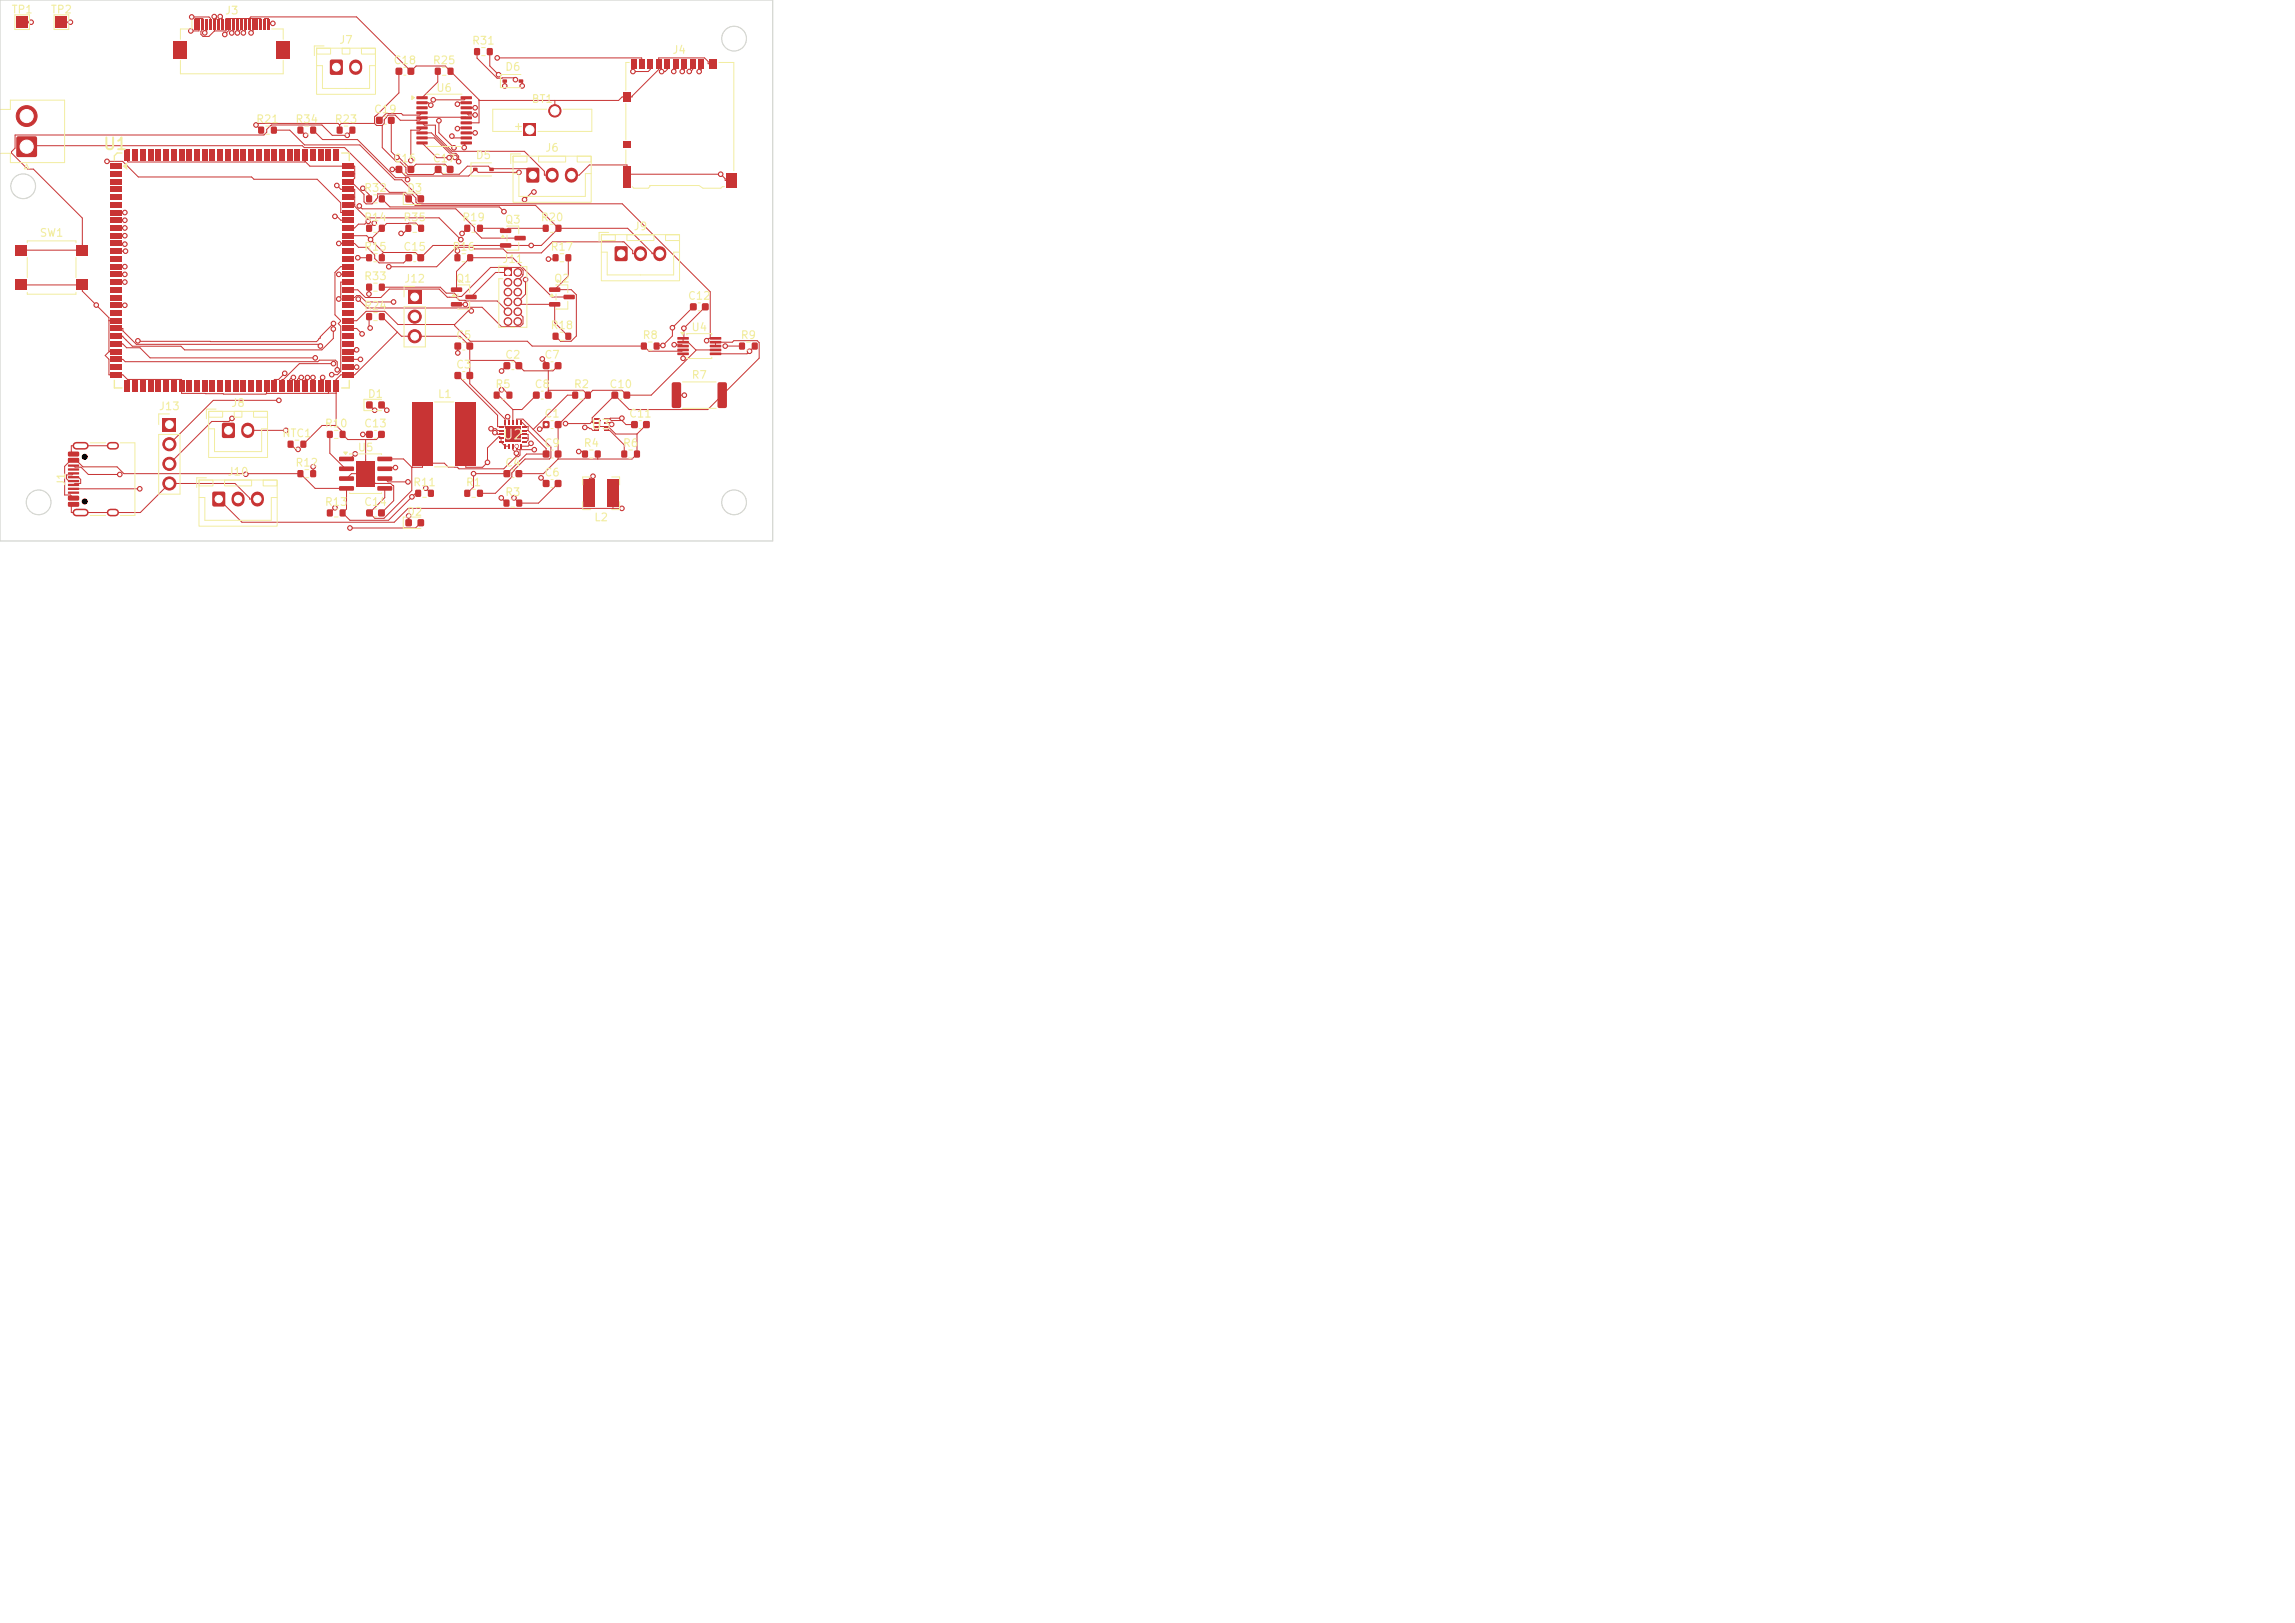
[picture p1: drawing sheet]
<svg xmlns="http://www.w3.org/2000/svg" width="297mm" height="210mm" viewBox="0 0 297 210" stroke-linecap="round" stroke-linejoin="round" font-family="sans-serif">
<defs><g id="words">
<text font-size="1.5" fill="#f2eda1" x="13.3" y="19.8">U1</text>
<g font-size="1.3" fill="#f2eda1">
<text x="65" y="57.2">U2</text>
<text x="76.4" y="55.9">U3</text>
</g>
<g font-size="1" fill="#f2eda1">
<text x="1.4" y="2">TP1</text>
<text x="6.5" y="2">TP2</text>
<text x="29" y="2.1">J3</text>
<text x="43.8" y="5.9">J7</text>
<text x="50.8" y="8.5">C18</text>
<text x="55.9" y="8.5">R25</text>
<text x="61" y="6">R31</text>
<text x="65.3" y="9.4">D6</text>
<text x="86.9" y="7.2">J4</text>
<text x="-.7" y="18" transform="rotate(-90 -.7 18)">J2</text>
<text x="33.1" y="16.2">R21</text>
<text x="38.1" y="16.2">R34</text>
<text x="43.2" y="16.2">R23</text>
<text x="48.3" y="14.9">C19</text>
<text x="56.4" y="12.1">U6</text>
<text x="66.4" y="17.1">+</text>
<text x="68.7" y="13.6">BT1</text>
<text x="50.8" y="21.2">C16</text>
<text x="55.9" y="21.2">C17</text>
<text x="61.5" y="20.8">D5</text>
<text x="70.5" y="19.9">J6</text>
<text x="47" y="25.1">R32</text>
<text x="47" y="28.9">R14</text>
<text x="52.1" y="28.9">R35</text>
<text x="52.6" y="25.1">D3</text>
<text x="59.7" y="28.9">R19</text>
<text x="65.3" y="29.2">Q3</text>
<text x="69.9" y="28.9">R20</text>
<text x="5.1" y="30.9">SW1</text>
<text x="47" y="32.7">R15</text>
<text x="52.1" y="32.7">C15</text>
<text x="58.5" y="32.7">R16</text>
<text x="64.9" y="34.3">J11</text>
<text x="71.2" y="32.7">R17</text>
<text x="81.9" y="30">J9</text>
<text x="47" y="36.5">R33</text>
<text x="47" y="40.3">R24</text>
<text x="52.2" y="36.8">J12</text>
<text x="58.9" y="36.8">Q1</text>
<text x="71.6" y="36.8">Q2</text>
<text x="88.9" y="39">C12</text>
<text x="58.9" y="47.9">C3</text>
<text x="58.9" y="44.1">C5</text>
<text x="65.3" y="46.6">C2</text>
<text x="70.4" y="46.6">C7</text>
<text x="71.2" y="42.8">R18</text>
<text x="83.1" y="44.1">R8</text>
<text x="89.4" y="43.1">U4</text>
<text x="95.8" y="44.1">R9</text>
<text x="20.5" y="53.3">J13</text>
<text x="29.9" y="52.9">J8</text>
<text x="47.5" y="51.7">D1</text>
<text x="56.6" y="51.7">L1</text>
<text x="64" y="50.5">R5</text>
<text x="69.1" y="50.5">C8</text>
<text x="74.2" y="50.5">R2</text>
<text x="78.8" y="50.5">C10</text>
<text x="89.4" y="49.3">R7</text>
<text x="36.4" y="56.8">NTC1</text>
<text x="42" y="55.5">R10</text>
<text x="46.2" y="58.6">U5</text>
<text x="47" y="55.5">C13</text>
<text x="70.4" y="58.1">C9</text>
<text x="70.4" y="54.3">C1</text>
<text x="75.5" y="58.1">R4</text>
<text x="80.5" y="58.1">R6</text>
<text x="81.3" y="54.3">C11</text>
<text x="8.7" y="63" transform="rotate(-90 8.7 63)">J1</text>
<text x="29.4" y="61.8">J10</text>
<text x="38.1" y="60.6">R12</text>
<text x="42" y="65.7">R13</text>
<text x="47" y="65.7">C14</text>
<text x="53.4" y="63.2">R11</text>
<text x="60.2" y="63.2">R1</text>
<text x="65.3" y="64.4">R3</text>
<text x="65.3" y="60.6">C4</text>
<text x="70.4" y="61.9">C6</text>
<text x="52.6" y="67">D2</text>
<text x="76.8" y="67.7">L2</text>
</g>
</g></defs>
<path d="M67.8 16h1.6v1.6h-1.6z" fill="#c83434"/>
<circle cx="71.8" cy="14.3" r=".8" fill="#c83434" stroke="#c83434" stroke-width=".13"/>
<g fill="#c83434">
<path d="M58.9 48.2l.1-.1 .6 .1 .1 .1-.1 .7-.1 .1-.6-.1-.1-.2z"/>
<path d="M60.4 48.2l.2-.1 .6 .1v.1v.7l-.2 .1-.6-.1-.1-.2z"/>
<path d="M42.3 66h.7v.8h-.7z"/>
<path d="M44 66h.7v.8h-.7z"/>
<path d="M74.1 50.7h.7v.8h-.7z"/>
<path d="M75.7 50.7h.7v.8h-.7z"/>
<path d="M51.2 21.5l.2-.1 .6 .1 .1 .2-.1 .6-.1 .1-.7-.1v-.1z"/>
<path d="M52.8 21.5l.1-.1 .7 .1v.2v.6l-.2 .1-.6-.1-.1-.1z"/>
<path d="M43.6 16.4h.7v.9h-.7z"/>
<path d="M45.3 16.4h.6v.9h-.6z"/>
<path d="M47.4 52h.8v.8h-.8z"/>
<path d="M49 52h.8v.8h-.8z"/>
<path d="M61.2 21.7h.6v.4h-.6z"/>
<path d="M63.3 21.7h.6v.4h-.6z"/>
<path d="M71.6 43.1h.6v.8h-.6z"/>
<path d="M73.2 43.1h.7v.8h-.7z"/>
<path d="M56.3 8.8h.7v.8h-.7z"/>
<path d="M58 8.8h.6v.8h-.6z"/>
<path d="M33.5 16.4h.6v.9h-.6z"/>
<path d="M35.1 16.4h.7v.9h-.7z"/>
<path d="M47.4 36.7h.7v.9h-.7z"/>
<path d="M49.1 36.7h.7v.9h-.7z"/>
<path d="M38.5 60.9h.7v.8h-.7z"/>
<path d="M40.2 60.9h.7v.8h-.7z"/>
<path d="M47.4 32.9h.7v.9h-.7z"/>
<path d="M49.1 32.9h.7v.9h-.7z"/>
<path d="M89.3 39.3l.2-.1 .6 .1 .1 .2-.1 .6-.1 .1-.7-.1v-.1z"/>
<path d="M90.9 39.3l.1-.1 .7 .1v.2v.6l-.2 .1-.6-.1-.1-.1z"/>
<path d="M56.3 21.5l.2-.1 .6 .1 .1 .2-.1 .6-.2 .1-.6-.1v-.1z"/>
<path d="M57.9 21.5l.1-.1 .6 .1 .1 .2-.1 .6-.1 .1-.6-.1-.1-.1z"/>
<path d="M43.9 59.1h1.8l.1 .1v.4l-.1 .1h-1.7l-.1-.2z"/>
<path d="M43.9 60.4h1.8l.1 .1v.4l-.1 .1-1.7-.1-.1-.1z"/>
<path d="M43.9 61.7l1.8-.1 .1 .2v.3l-.1 .1h-1.7l-.1-.1z"/>
<path d="M43.9 62.9h1.8l.1 .1v.4l-.1 .1h-1.7l-.1-.2z"/>
<path d="M48.9 62.9h1.8l.1 .1v.4l-.2 .1h-1.7l-.1-.2z"/>
<path d="M48.9 61.7l1.8-.1 .1 .2v.3l-.2 .1h-1.7l-.1-.1z"/>
<path d="M48.9 60.4h1.8l.1 .1v.4l-.2 .1-1.7-.1-.1-.1z"/>
<path d="M48.9 59.1h1.8l.1 .1v.4l-.2 .1h-1.7l-.1-.2z"/>
<path d="M46.1 59.6h2.4v3.3h-2.4z"/>
<path d="M37.3 57.1h.6v.8h-.6z"/>
<path d="M38.9 57.1h.7v.8h-.7z"/>
<path d="M47.4 40.6h.7v.8h-.7z"/>
<path d="M49.1 40.6h.7v.8h-.7z"/>
<path d="M70.3 29.1h.7v.9h-.7z"/>
<path d="M71.9 29.1h.7v.9h-.7z"/>
<path d="M52.5 67.2h.8v.9h-.8z"/>
<path d="M54.1 67.2h.7v.9h-.7z"/>
<path d="M70.3 58.3h.1h.7v.2v.7h-.2h-.6l-.1-.2z"/>
<path d="M71.8 58.3h.2h.6l.1 .2-.1 .7h-.2h-.6v-.2z"/>
<path d="M38.5 16.4h.7v.9h-.7z"/>
<path d="M40.2 16.4h.7v.9h-.7z"/>
<path d="M42.3 55.8h.7v.8h-.7z"/>
<path d="M44 55.8h.7v.8h-.7z"/>
<path d="M53.4 52.1h2.6v8.2h-2.6z"/>
<path d="M59 52.1h2.6v8.2h-2.6z"/>
<path d="M65.2 64.7h.7v.8h-.7z"/>
<path d="M66.9 64.7h.6v.8h-.6z"/>
<path d="M80.4 58.3h.7v.9h-.7z"/>
<path d="M82.1 58.3h.7v.9h-.7z"/>
<path d="M60.1 63.4h.7v.8h-.7z"/>
<path d="M61.8 63.4h.7v.8h-.7z"/>
<path d="M76.9 54.1h.6v.2h-.6z"/>
<path d="M76.9 54.6h.6v.2h-.6z"/>
<path d="M76.9 55.1h.6v.2h-.6z"/>
<path d="M76.9 55.6h.6v.2h-.6z"/>
<path d="M78.1 55.6h.6v.2h-.6z"/>
<path d="M78.1 55.1h.6v.2h-.6z"/>
<path d="M78.1 54.6h.6v.2h-.6z"/>
<path d="M78.1 54.1h.6v.2h-.6z"/>
<path d="M87.7 43.6h1.4v.3v.1h-1.4v-.1z"/>
<path d="M87.7 44.1h1.4v.3v.1h-1.4v-.1z"/>
<path d="M87.7 44.6h1.4v.3v.1h-1.4v-.1z"/>
<path d="M87.7 45.1h1.4v.3v.1h-1.4v-.1z"/>
<path d="M87.7 45.6h1.4v.3v.1h-1.4v-.1z"/>
<path d="M91.9 45.6h1.4v.3v.1h-1.4v-.1z"/>
<path d="M91.9 45.1h1.4v.3v.1h-1.4v-.1z"/>
<path d="M91.9 44.6h1.4v.3v.1h-1.4v-.1z"/>
<path d="M91.9 44.1h1.4v.3v.1h-1.4v-.1z"/>
<path d="M91.9 43.6h1.4v.3v.1h-1.4v-.1z"/>
<path d="M58.9 32.9h.6v.9h-.6z"/>
<path d="M60.5 32.9h.7v.9h-.7z"/>
<path d="M75.5 62h1.5v3.6h-1.5z"/>
<path d="M78.6 62h1.5v3.6h-1.5z"/>
<path d="M71.6 32.9h.6v.9h-.6z"/>
<path d="M73.2 32.9h.7v.9h-.7z"/>
<path d="M87 49.5h.9l.2 .1v3l-.1 .2h-.8l-.3-.1v-3z"/>
<path d="M92.9 49.5h.9l.3 .1v3l-.2 .2h-.8l-.2-.1-.1-3z"/>
<path d="M52.8 37.6h1.7v1.7h-1.7z"/>
</g>
<g fill="#c83434" stroke="#c83434" stroke-width=".13">
<circle cx="53.7" cy="41" r=".85"/>
<circle cx="53.7" cy="43.5" r=".85"/>
</g>
<g fill="#c83434">
<path d="M14.3 21.1h1.5v.7h-1.5z"/>
<path d="M14.3 22.1h1.5v.7h-1.5z"/>
<path d="M14.3 23.1h1.5v.7h-1.5z"/>
<path d="M14.3 24.1h1.5v.7h-1.5z"/>
<path d="M14.3 25.1h1.5v.7h-1.5z"/>
<path d="M14.3 26.1h1.5v.7h-1.5z"/>
<path d="M14.3 27.1h1.5v.7h-1.5z"/>
<path d="M14.3 28.1h1.5v.7h-1.5z"/>
<path d="M14.3 29.1h1.5v.7h-1.5z"/>
<path d="M14.3 30.1h1.5v.7h-1.5z"/>
<path d="M14.3 31.1h1.5v.7h-1.5z"/>
<path d="M14.3 32.1h1.5v.7h-1.5z"/>
<path d="M14.3 33.1h1.5v.7h-1.5z"/>
<path d="M14.3 34.1h1.5v.8h-1.5z"/>
<path d="M14.3 35.2h1.5v.7h-1.5z"/>
<path d="M14.3 36.2h1.5v.7h-1.5z"/>
<path d="M14.3 37.2h1.5v.7h-1.5z"/>
<path d="M14.3 38.2h1.5v.7h-1.5z"/>
<path d="M14.3 39.2h1.5v.7h-1.5z"/>
<path d="M14.3 40.2h1.5v.7h-1.5z"/>
<path d="M14.3 41.2h1.5v.7h-1.5z"/>
<path d="M14.3 42.2h1.5v.7h-1.5z"/>
<path d="M14.3 43.2h1.5v.7h-1.5z"/>
<path d="M14.3 44.2h1.5v.7h-1.5z"/>
<path d="M14.3 45.2h1.5v.7h-1.5z"/>
<path d="M14.3 46.2h1.5v.7h-1.5z"/>
<path d="M14.3 47.2h1.5v.7h-1.5z"/>
<path d="M14.3 48.2h1.5v.7h-1.5z"/>
<path d="M16.1 49.3h.7v1.5h-.7z"/>
<path d="M17.1 49.3h.7v1.5h-.7z"/>
<path d="M18.1 49.3h.7v1.5h-.7z"/>
<path d="M19.1 49.3h.7v1.5h-.7z"/>
<path d="M20.1 49.3h.7v1.5h-.7z"/>
<path d="M21.1 49.3h.7v1.5h-.7z"/>
<path d="M22.1 49.3h.7v1.5h-.7z"/>
<path d="M23.1 49.3h.7v1.5h-.7z"/>
<path d="M24.1 49.3h.7v1.5h-.7z"/>
<path d="M25.1 49.3h.7v1.5h-.7z"/>
<path d="M26.1 49.3h.7v1.5h-.7z"/>
<path d="M27.1 49.3h.7v1.5h-.7z"/>
<path d="M28.1 49.3h.7v1.5h-.7z"/>
<path d="M29.1 49.3h.7v1.5h-.7z"/>
<path d="M30.2 49.3h.7v1.5h-.7z"/>
<path d="M31.2 49.3h.7v1.5h-.7z"/>
<path d="M32.2 49.3h.7v1.5h-.7z"/>
<path d="M33.2 49.3h.7v1.5h-.7z"/>
<path d="M34.2 49.3h.7v1.5h-.7z"/>
<path d="M35.2 49.3h.7v1.5h-.7z"/>
<path d="M36.2 49.3h.7v1.5h-.7z"/>
<path d="M37.2 49.3h.7v1.5h-.7z"/>
<path d="M38.2 49.3h.7v1.5h-.7z"/>
<path d="M39.2 49.3h.7v1.5h-.7z"/>
<path d="M40.2 49.3h.7v1.5h-.7z"/>
<path d="M41.2 49.3h.7v1.5h-.7z"/>
<path d="M42.2 49.2h.7v1.5h-.7z"/>
<path d="M43.2 49.3h.7v1.5h-.7z"/>
<path d="M44.2 48.2h1.5v.7h-1.5z"/>
<path d="M44.2 47.2h1.5v.7h-1.5z"/>
<path d="M44.2 46.2h1.5v.7h-1.5z"/>
<path d="M44.2 45.2h1.5v.7h-1.5z"/>
<path d="M44.2 44.2h1.5v.7h-1.5z"/>
<path d="M44.2 43.2h1.5v.7h-1.5z"/>
<path d="M44.2 42.2h1.5v.7h-1.5z"/>
<path d="M44.2 41.2h1.5v.7h-1.5z"/>
<path d="M44.2 40.2h1.5v.7h-1.5z"/>
<path d="M44.2 39.2h1.5v.7h-1.5z"/>
<path d="M44.2 38.2h1.5v.7h-1.5z"/>
<path d="M44.2 37.2h1.5v.7h-1.5z"/>
<path d="M44.2 36.2h1.5v.7h-1.5z"/>
<path d="M44.2 35.2h1.5v.7h-1.5z"/>
<path d="M44.2 34.2h1.5v.7h-1.5z"/>
<path d="M44.2 33.1h1.5v.7h-1.5z"/>
<path d="M44.2 32.1h1.5v.7h-1.5z"/>
<path d="M44.2 31.1h1.5v.7h-1.5z"/>
<path d="M44.2 30.1h1.5v.7h-1.5z"/>
<path d="M44.2 29.1h1.5v.7h-1.5z"/>
<path d="M44.2 28.1h1.5v.7h-1.5z"/>
<path d="M44.2 27.1h1.5v.7h-1.5z"/>
<path d="M44.2 26.1h1.5v.7h-1.5z"/>
<path d="M44.2 25.1h1.5v.7h-1.5z"/>
<path d="M44.2 24.1h1.5v.7h-1.5z"/>
<path d="M44.2 23.1h1.5v.7h-1.5z"/>
<path d="M44.2 22.1h1.5v.7h-1.5z"/>
<path d="M44.2 21.1h1.5v.7h-1.5z"/>
<path d="M43.2 19.3h.7v1.5h-.7z"/>
<path d="M42.2 19.3h.7v1.5h-.7z"/>
<path d="M41.2 19.3h.7v1.5h-.7z"/>
<path d="M40.2 19.3h.7v1.5h-.7z"/>
<path d="M39.2 19.3h.7v1.5h-.7z"/>
<path d="M38.2 19.3h.7v1.5h-.7z"/>
<path d="M37.2 19.3h.7v1.5h-.7z"/>
<path d="M36.2 19.3h.7v1.5h-.7z"/>
<path d="M35.2 19.3h.7v1.5h-.7z"/>
<path d="M34.2 19.3h.7v1.5h-.7z"/>
<path d="M33.2 19.3h.7v1.5h-.7z"/>
<path d="M32.2 19.3h.7v1.5h-.7z"/>
<path d="M31.2 19.3h.7v1.5h-.7z"/>
<path d="M30.2 19.3h.7v1.5h-.7z"/>
<path d="M29.1 19.3h.7v1.5h-.7z"/>
<path d="M28.1 19.3h.7v1.5h-.7z"/>
<path d="M27.1 19.3h.7v1.5h-.7z"/>
<path d="M26.1 19.3h.7v1.5h-.7z"/>
<path d="M25.1 19.3h.7v1.5h-.7z"/>
<path d="M24.1 19.3h.7v1.5h-.7z"/>
<path d="M23.1 19.3h.7v1.5h-.7z"/>
<path d="M22.1 19.3h.7v1.5h-.7z"/>
<path d="M21.1 19.3h.7v1.5h-.7z"/>
<path d="M20.1 19.3h.7v1.5h-.7z"/>
<path d="M19.1 19.3h.7v1.5h-.7z"/>
<path d="M18.1 19.3h.7v1.5h-.7z"/>
<path d="M17.1 19.3h.7v1.5h-.7z"/>
<path d="M16.1 19.3h.7v1.5h-.7z"/>
<path d="M42.8 7.8l.1-.1 1.4 .1 .1 .1v1.5l-.1 .2-.2 .1-1.3-.1-.1-.2v-1.5z"/>
</g>
<path d="M46 8.5v.3" fill="none" stroke="#c83434" stroke-width="1.7"/>
<g fill="#c83434">
<path d="M7.2 2.1h1.5v1.5h-1.5z"/>
<path d="M47.4 25.3h.7v.8h-.7z"/>
<path d="M49.1 25.3h.7v.8h-.7z"/>
<path d="M2.1 2.1h1.5v1.5h-1.5z"/>
<path d="M75.4 58.3h.6v.9h-.6z"/>
<path d="M77 58.3h.7v.9h-.7z"/>
<path d="M8.8 65h1.3l.1 .1v.4l-.1 .1-1.2-.1-.1-.1z"/>
<path d="M8.8 64.2h1.3l.1 .1v.4l-.1 .1-1.2-.1-.1-.1z"/>
<path d="M8.8 63.1h1.4v.2v.1h-1.3z"/>
<path d="M8.8 62.1h1.4v.2v.1h-1.3z"/>
<path d="M8.8 61.6h1.4v.2v.1h-1.3z"/>
<path d="M8.8 60.6h1.4v.2v.1h-1.3z"/>
<path d="M8.8 59.3h1.3l.1 .1v.4l-.1 .1-1.2-.1-.1-.1z"/>
<path d="M8.8 58.5h1.3l.1 .1v.4l-.1 .1-1.2-.1-.1-.1z"/>
<path d="M8.8 60.1h1.4v.2v.1h-1.3z"/>
<path d="M8.8 61.1h1.4v.2v.1h-1.3z"/>
<path d="M8.8 62.6h1.4v.2v.1h-1.3z"/>
<path d="M8.8 63.6h1.4v.2v.1h-1.3z"/>
</g>
<path d="M9.9 57.7h1.1M14.3 57.7h.6M9.9 66.3h1.1M14.3 66.3h.6" fill="none" stroke="#c83434" stroke-width="1"/>
<g fill="#c83434">
<path d="M25.1 2.6h.3v1.3h-.3z"/>
<path d="M25.6 2.6h.3v1.3h-.3z"/>
<path d="M26.1 2.6h.3v1.3h-.3z"/>
<path d="M26.6 2.6h.3v1.3h-.3z"/>
<path d="M27.1 2.6h.3v1.3h-.3z"/>
<path d="M27.6 2.6h.3v1.3h-.3z"/>
<path d="M28.1 2.6h.3v1.3h-.3z"/>
<path d="M28.6 2.6h.3v1.3h-.3z"/>
<path d="M29.1 2.6h.3v1.3h-.3z"/>
<path d="M29.6 2.6h.3v1.3h-.3z"/>
<path d="M30.1 2.6h.3v1.3h-.3z"/>
<path d="M30.6 2.6h.3v1.3h-.3z"/>
<path d="M31.1 2.6h.3v1.3h-.3z"/>
<path d="M31.6 2.6h.3v1.3h-.3z"/>
<path d="M32.1 2.6h.3v1.3h-.3z"/>
<path d="M32.6 2.6h.3v1.3h-.3z"/>
<path d="M33.1 2.6h.3v1.3h-.3z"/>
<path d="M33.6 2.6h.3v1.3h-.3z"/>
<path d="M34.1 2.6h.3v1.3h-.3z"/>
<path d="M34.6 2.6h.3v1.3h-.3z"/>
<path d="M22.5 5.4h1.7v2.2h-1.7z"/>
<path d="M35.7 5.4h1.9v2.2h-1.9z"/>
<path d="M65.1 10.3h.5v.4h-.5z"/>
<path d="M67.2 10.3h.5v.4h-.5z"/>
<path d="M79.2 50.7h.1h.6l.1 .2-.1 .6-.1 .1-.6-.1-.1-.1z"/>
<path d="M80.7 50.7h.2h.6l.1 .2-.1 .6-.2 .1-.6-.1v-.1z"/>
<path d="M60.1 29.1h.7v.9h-.7z"/>
<path d="M61.8 29.1h.7v.9h-.7z"/>
<path d="M27.5 63.7l.2-.1 1.4 .1 .1 .2v1.4l-.1 .2-.2 .1-1.4-.1v-.2v-1.4z"/>
</g>
<path d="M30.8 64.5v.2M33.3 64.5v.2" fill="none" stroke="#c83434" stroke-width="1.7"/>
<g fill="#c83434">
<path d="M63.9 50.7h.7v.8h-.7z"/>
<path d="M65.6 50.7h.7v.8h-.7z"/>
<path d="M47.4 55.8l.2-.1 .6 .1 .1 .2-.1 .6-.2 .1-.6-.1v-.1z"/>
<path d="M49 55.8l.1-.1 .6 .1 .1 .2-.1 .6-.1 .1-.6-.1-.1-.1z"/>
<path d="M21.1 54.1h1.7v1.7h-1.7z"/>
</g>
<g fill="#c83434" stroke="#c83434" stroke-width=".13">
<circle cx="21.9" cy="57.5" r=".85"/>
<circle cx="21.9" cy="60" r=".85"/>
<circle cx="21.9" cy="62.6" r=".85"/>
</g>
<g fill="#c83434">
<path d="M52.5 29.1h.7v.9h-.7z"/>
<path d="M54.2 29.1h.6v.9h-.6z"/>
<path d="M48.7 15.2l.2-.1 .6 .1v.1v.7h-.2h-.6l-.1-.2z"/>
<path d="M50.3 15.2l.1-.1 .6 .1 .1 .1-.1 .7h-.1h-.6l-.1-.2z"/>
<path d="M71.1 37.2h1.3l.1 .1v.4l-.1 .1h-1.3l-.1-.2z"/>
<path d="M71.1 39.1h1.3l.1 .1v.4l-.1 .1h-1.3l-.1-.2z"/>
<path d="M73 38.2l1.3-.1 .1 .2v.3l-.2 .1h-1.2l-.1-.1z"/>
<path d="M53.9 12.5h1.4v.3h-1.4z"/>
<path d="M53.9 13.1h1.4v.3l-1.4 .1z"/>
<path d="M53.9 13.8h1.4v.3h-1.4z"/>
<path d="M53.9 14.4h1.4v.3l-1.4 .1z"/>
<path d="M53.9 15.1h1.4v.3h-1.4z"/>
<path d="M53.9 15.7h1.4v.3l-1.4 .1z"/>
<path d="M53.9 16.4h1.4v.3h-1.4z"/>
<path d="M53.9 17h1.4v.3l-1.4 .1z"/>
<path d="M53.9 17.7h1.4v.3h-1.4z"/>
<path d="M53.9 18.3h1.4v.3l-1.4 .1z"/>
<path d="M59.6 18.3h1.4l.1 .3-1.4 .1z"/>
<path d="M59.6 17.7h1.4l.1 .3h-1.4z"/>
<path d="M59.6 17h1.4l.1 .3-1.4 .1z"/>
<path d="M59.6 16.4h1.4l.1 .3h-1.4z"/>
<path d="M59.6 15.7h1.4l.1 .3-1.4 .1z"/>
<path d="M59.6 15.1h1.4l.1 .3h-1.4z"/>
<path d="M59.6 14.4h1.4l.1 .3-1.4 .1z"/>
<path d="M59.6 13.8h1.4l.1 .3h-1.4z"/>
<path d="M59.6 13.1h1.4l.1 .3-1.4 .1z"/>
<path d="M59.6 12.5h1.4l.1 .3h-1.4z"/>
<path d="M83 44.4h.7v.8h-.7z"/>
<path d="M84.6 44.4h.7v.8h-.7z"/>
<path d="M81.7 54.5h.2h.6l.1 .2-.1 .6-.2 .1-.6-.1v-.1z"/>
<path d="M83.3 54.5h.1h.6l.1 .2-.1 .6-.1 .1-.6-.1-.1-.1z"/>
<path d="M70.3 62.2l.1-.1 .7 .1v.1v.7h-.2h-.6l-.1-.2z"/>
<path d="M71.8 62.2l.2-.1 .6 .1 .1 .1-.1 .7h-.2h-.6v-.2z"/>
<path d="M79.6 31.9h.2h1.4v.2v1.5v.1l-.2 .1-1.4-.1-.1-.1v-1.5z"/>
</g>
<path d="M82.9 32.7v.3M85.4 32.7v.3" fill="none" stroke="#c83434" stroke-width="1.7"/>
<g fill="#c83434">
<path d="M47.4 66l.2-.1 .6 .1 .1 .1-.1 .7h-.2h-.6v-.2z"/>
<path d="M49 66l.1-.1 .6 .1 .1 .1-.1 .7h-.1h-.6l-.1-.2z"/>
<path d="M65.2 46.9l.2-.1 .6 .1v.2v.6l-.2 .1-.6-.1-.1-.1z"/>
<path d="M66.8 46.9l.1-.1 .6 .1 .1 .2-.1 .6-.1 .1-.6-.1-.1-.1z"/>
<path d="M52.5 25.3h.8v.8h-.8z"/>
<path d="M54.1 25.3h.7v.8h-.7z"/>
<path d="M65.2 34.8h1v1h-1z"/>
</g>
<g fill="#c83434" stroke="#c83434" stroke-width=".13">
<circle cx="67" cy="35.3" r=".5"/>
<circle cx="65.7" cy="36.5" r=".5"/>
<circle cx="67" cy="36.5" r=".5"/>
<circle cx="65.7" cy="37.8" r=".5"/>
<circle cx="67" cy="37.8" r=".5"/>
<circle cx="65.7" cy="39.1" r=".5"/>
<circle cx="67" cy="39.1" r=".5"/>
<circle cx="65.7" cy="40.3" r=".5"/>
<circle cx="67" cy="40.3" r=".5"/>
<circle cx="65.7" cy="41.6" r=".5"/>
<circle cx="67" cy="41.6" r=".5"/>
</g>
<g fill="#c83434">
<path d="M51.2 8.8l.2-.1 .6 .1 .1 .2-.1 .6-.1 .1-.7-.1v-.1z"/>
<path d="M52.8 8.8l.1-.1 .7 .1v.2v.6l-.2 .1-.6-.1-.1-.1z"/>
<path d="M90.4 7.6h.7v1.2h-.7z"/>
<path d="M89.3 7.6h.7v1.2h-.7z"/>
<path d="M88.2 7.6h.7v1.2h-.7z"/>
<path d="M87.1 7.6h.7v1.2h-.7z"/>
<path d="M86 7.6h.7v1.2h-.7z"/>
<path d="M84.9 7.6h.7v1.2h-.7z"/>
<path d="M83.8 7.6h.7v1.2h-.7z"/>
<path d="M82.7 7.6h.7v1.2h-.7z"/>
<path d="M81.7 7.6h.7v1.2h-.7z"/>
<path d="M80.6 18.3h1v.8h-1z"/>
<path d="M80.6 11.9h1v1.2h-1z"/>
<path d="M80.6 21.5h1v2.8h-1z"/>
<path d="M91.8 7.6h1v1.2h-1z"/>
<path d="M94 22.4h1.3v1.9h-1.3z"/>
<path d="M65.2 60.9l.2-.1 .6 .1v.1v.7l-.2 .1-.6-.1-.1-.2z"/>
<path d="M66.8 60.9l.1-.1 .6 .1 .1 .1-.1 .7-.1 .1-.6-.1-.1-.2z"/>
<path d="M64.5 55.1h.6v.2h-.6z"/>
<path d="M64.5 55.6h.6v.2h-.6z"/>
<path d="M64.5 56.1h.6v.2h-.6z"/>
<path d="M64.5 56.6h.6v.2h-.6z"/>
<path d="M64.5 57.1h.6v.2h-.6z"/>
<path d="M65.3 57.4h.2v.6h-.2z"/>
<path d="M65.8 57.4h.2v.6h-.2z"/>
<path d="M66.3 57.4h.2v.6h-.2z"/>
<path d="M66.8 57.4h.2v.6h-.2z"/>
<path d="M67.3 57.4h.2v.6h-.2z"/>
<path d="M67.6 57.1h.6v.2h-.6z"/>
<path d="M67.6 56.6h.6v.2h-.6z"/>
<path d="M67.6 56.1h.6v.2h-.6z"/>
<path d="M67.6 55.6h.6v.2h-.6z"/>
<path d="M67.6 55.1h.6v.2h-.6z"/>
<path d="M67.3 54.4h.2v.6h-.2z"/>
<path d="M66.8 54.4h.2v.6h-.2z"/>
<path d="M66.3 54.4h.2v.6h-.2z"/>
<path d="M65.8 54.4h.2v.6h-.2z"/>
<path d="M65.3 54.4h.2v.6h-.2z"/>
<path d="M65.3 55.2h2.1v2h-2.1z"/>
<path d="M2.2 17.7l.2-.1h2.1l.2 .1 .1 .2v2.2l-.1 .2h-.2h-2.1h-.2l-.1-.2v-2.2z"/>
</g>
<circle cx="3.4" cy="15" r="1.35" fill="#c83434" stroke="#c83434" stroke-width=".13"/>
<g fill="#c83434">
<path d="M70.3 46.9l.1-.1 .7 .1v.2v.6l-.2 .1-.6-.1-.1-.1z"/>
<path d="M71.8 46.9l.2-.1 .6 .1 .1 .2-.1 .6-.2 .1-.6-.1v-.1z"/>
<path d="M69 50.7h.2h.6l.1 .2-.1 .6-.2 .1-.6-.1v-.1z"/>
<path d="M70.6 50.7h.1h.6l.1 .2-.1 .6-.1 .1-.6-.1-.1-.1z"/>
<path d="M58.4 37.2h1.3l.1 .1v.4l-.1 .1h-1.3l-.1-.2z"/>
<path d="M58.4 39.1h1.3l.1 .1v.4l-.1 .1h-1.3l-.1-.2z"/>
<path d="M60.3 38.2l1.3-.1 .1 .2v.3l-.2 .1h-1.2l-.1-.1z"/>
<path d="M68.2 21.8l.1-.1 1.4 .1 .1 .1v1.5l-.1 .2h-.1h-1.4l-.1-.2v-1.5z"/>
</g>
<path d="M71.5 22.5v.3M74 22.5v.3" fill="none" stroke="#c83434" stroke-width="1.7"/>
<g fill="#c83434">
<path d="M70.3 54.5h.1h.7v.2v.6l-.2 .1-.6-.1-.1-.1z"/>
<path d="M71.8 54.5h.2h.6l.1 .2-.1 .6-.2 .1-.6-.1v-.1z"/>
<path d="M47.4 29.1h.7v.9h-.7z"/>
<path d="M49.1 29.1h.7v.9h-.7z"/>
<path d="M61.4 6.3h.7v.8h-.7z"/>
<path d="M63 6.3h.7v.8h-.7z"/>
<path d="M58.9 44.4l.1-.1 .6 .1 .1 .1-.1 .7-.1 .1-.6-.1-.1-.2z"/>
<path d="M60.4 44.4l.2-.1 .6 .1v.1v.7l-.2 .1-.6-.1-.1-.2z"/>
<path d="M1.9 31.7h1.6v1.3h-1.6z"/>
<path d="M9.9 31.7h1.5v1.3h-1.5z"/>
<path d="M1.9 36.2h1.6v1.3h-1.6z"/>
<path d="M9.9 36.2h1.5v1.3h-1.5z"/>
<path d="M95.7 44.4h.7v.8h-.7z"/>
<path d="M97.3 44.4h.7v.8h-.7z"/>
<path d="M53.8 63.4h.7v.8h-.7z"/>
<path d="M55.4 63.4h.7v.8h-.7z"/>
<path d="M28.8 54.8l.2-.1 1.3 .1 .1 .1v1.5l-.1 .2-.1 .1-1.4-.1-.1-.2v-1.5z"/>
</g>
<path d="M32.1 55.5v.3" fill="none" stroke="#c83434" stroke-width="1.7"/>
<g fill="#c83434">
<path d="M64.7 29.6h1.4l.1 .1v.4l-.2 .1-1.2-.1-.1-.1z"/>
<path d="M64.7 31.5h1.4l.1 .1v.4l-.2 .1-1.2-.1-.1-.1z"/>
<path d="M66.6 30.6l1.4-.1v.2v.3l-.1 .1h-1.2l-.1-.1z"/>
<path d="M52.5 32.9h.2h.6v.2v.7h-.2h-.6l-.1-.2z"/>
<path d="M54.1 32.9h.1h.6l.1 .2-.1 .7h-.1h-.6l-.1-.2z"/>
</g>
<g fill="#c83434" stroke="#c83434" stroke-width=".13">
<circle cx="67.6" cy="11.1" r=".3"/>
<circle cx="68.7" cy="31.8" r=".3"/>
<circle cx="93.3" cy="22.5" r=".3"/>
<circle cx="68" cy="36.2" r=".3"/>
<circle cx="51.4" cy="20.4" r=".3"/>
<circle cx="48" cy="31" r=".3"/>
<circle cx="88.5" cy="42.5" r=".3"/>
<circle cx="12.5" cy="39.5" r=".3"/>
<circle cx="38.6" cy="58.1" r=".3"/>
<circle cx="43.4" cy="65.7" r=".3"/>
<circle cx="46" cy="58.7" r=".3"/>
<circle cx="39.5" cy="17.5" r=".3"/>
<circle cx="53.3" cy="64.3" r=".3"/>
<circle cx="47" cy="56.2" r=".3"/>
<circle cx="31.8" cy="61.4" r=".3"/>
<circle cx="67.2" cy="22.3" r=".3"/>
<circle cx="50.8" cy="21.9" r=".3"/>
<circle cx="65.3" cy="11.1" r=".3"/>
<circle cx="47.7" cy="28.6" r=".3"/>
<circle cx="35.3" cy="3" r=".3"/>
<circle cx="33.1" cy="16.2" r=".3"/>
<circle cx="80.5" cy="65.8" r=".3"/>
<circle cx="87" cy="42.4" r=".3"/>
<circle cx="87.2" cy="9.2" r=".3"/>
<circle cx="97" cy="45.5" r=".3"/>
<circle cx="80.5" cy="54.1" r=".3"/>
<circle cx="85.8" cy="44.7" r=".3"/>
<circle cx="43.8" cy="31.5" r=".3"/>
<circle cx="44.9" cy="17.5" r=".3"/>
<circle cx="51.2" cy="60.5" r=".3"/>
<circle cx="48.5" cy="53.1" r=".3"/>
<circle cx="55.1" cy="63.2" r=".3"/>
<circle cx="50.1" cy="53.1" r=".3"/>
<circle cx="47.7" cy="38" r=".3"/>
<circle cx="41.5" cy="44.8" r=".3"/>
<circle cx="40.5" cy="60.4" r=".3"/>
<circle cx="45.3" cy="68.3" r=".3"/>
<circle cx="43.2" cy="41.9" r=".3"/>
<circle cx="15.5" cy="61.4" r=".3"/>
<circle cx="46.3" cy="33.3" r=".3"/>
<circle cx="17.8" cy="44.1" r=".3"/>
<circle cx="69.8" cy="55.5" r=".3"/>
<circle cx="69.1" cy="58.2" r=".3"/>
<circle cx="66.9" cy="57.7" r=".23"/>
<circle cx="64.5" cy="9.7" r=".3"/>
<circle cx="73.2" cy="54.8" r=".3"/>
<circle cx="70.7" cy="54.9" r=".23"/>
<circle cx="64.9" cy="48" r=".3"/>
<circle cx="52.8" cy="62.4" r=".3"/>
<circle cx="52.9" cy="66.8" r=".3"/>
<circle cx="47.9" cy="42.4" r=".3"/>
<circle cx="36.8" cy="48.3" r=".3"/>
<circle cx="61.3" cy="61.3" r=".3"/>
<circle cx="59.2" cy="32.5" r=".3"/>
<circle cx="59.6" cy="31" r=".3"/>
<circle cx="60.2" cy="39.4" r=".3"/>
<circle cx="43.6" cy="24" r=".3"/>
<circle cx="40.8" cy="46.3" r=".3"/>
<circle cx="51.9" cy="30.2" r=".3"/>
<circle cx="52.7" cy="23.2" r=".3"/>
<circle cx="63.1" cy="59.8" r=".3"/>
<circle cx="66.5" cy="64.4" r=".3"/>
<circle cx="64" cy="56" r=".3"/>
<circle cx="64.9" cy="64.4" r=".3"/>
<circle cx="69.1" cy="24.8" r=".3"/>
<circle cx="66.7" cy="10.3" r=".3"/>
<circle cx="75.7" cy="55.3" r=".3"/>
<circle cx="67.9" cy="25.8" r=".3"/>
<circle cx="76.7" cy="61.6" r=".3"/>
<circle cx="79.2" cy="54.9" r=".3"/>
<circle cx="61.5" cy="17.2" r=".3"/>
<circle cx="87.2" cy="44.6" r=".3"/>
<circle cx="61.5" cy="13.9" r=".3"/>
<circle cx="61" cy="40.2" r=".3"/>
<circle cx="93.8" cy="44.8" r=".3"/>
<circle cx="88.4" cy="46.4" r=".3"/>
<circle cx="61.5" cy="14.9" r=".3"/>
<circle cx="46.9" cy="43.2" r=".3"/>
<circle cx="88.6" cy="51.1" r=".3"/>
<circle cx="91.4" cy="44.1" r=".3"/>
<circle cx="71" cy="33.5" r=".3"/>
<circle cx="58.1" cy="20.4" r=".3"/>
<circle cx="46.2" cy="47.5" r=".3"/>
<circle cx="46.6" cy="46.5" r=".3"/>
<circle cx="16.2" cy="27.5" r=".3"/>
<circle cx="30" cy="4.3" r=".3"/>
<circle cx="16.2" cy="28.5" r=".3"/>
<circle cx="29.1" cy="4.5" r=".3"/>
<circle cx="16.2" cy="29.5" r=".3"/>
<circle cx="28.5" cy="2.1" r=".3"/>
<circle cx="27.7" cy="2.1" r=".3"/>
<circle cx="16.2" cy="30.5" r=".3"/>
<circle cx="24.8" cy="2.2" r=".3"/>
<circle cx="16.2" cy="31.6" r=".3"/>
<circle cx="16.2" cy="32.5" r=".3"/>
<circle cx="26.5" cy="4.3" r=".3"/>
<circle cx="31.5" cy="4.3" r=".3"/>
<circle cx="16.2" cy="34.5" r=".3"/>
<circle cx="30.7" cy="4.3" r=".3"/>
<circle cx="16.2" cy="35.5" r=".3"/>
<circle cx="32.5" cy="4.3" r=".3"/>
<circle cx="16.2" cy="36.5" r=".3"/>
<circle cx="24.7" cy="4" r=".3"/>
<circle cx="16.2" cy="39.5" r=".3"/>
<circle cx="47" cy="24.4" r=".3"/>
<circle cx="43.1" cy="42.6" r=".3"/>
<circle cx="43.6" cy="47.9" r=".3"/>
<circle cx="59.2" cy="16.6" r=".3"/>
<circle cx="81.9" cy="9.3" r=".3"/>
<circle cx="43.2" cy="47.1" r=".3"/>
<circle cx="64.3" cy="7.5" r=".3"/>
<circle cx="38" cy="48.8" r=".3"/>
<circle cx="39" cy="48.8" r=".3"/>
<circle cx="90.5" cy="9.3" r=".3"/>
<circle cx="39.8" cy="48.8" r=".3"/>
<circle cx="89.2" cy="9.2" r=".3"/>
<circle cx="40.5" cy="48.8" r=".3"/>
<circle cx="88.3" cy="9.3" r=".3"/>
<circle cx="41.8" cy="48.8" r=".3"/>
<circle cx="85.6" cy="9.3" r=".3"/>
<circle cx="46.2" cy="45.3" r=".3"/>
<circle cx="59.8" cy="30.2" r=".3"/>
<circle cx="50.9" cy="39.1" r=".3"/>
<circle cx="58.5" cy="17.6" r=".3"/>
<circle cx="43.8" cy="38.7" r=".3"/>
<circle cx="46.4" cy="38.7" r=".3"/>
<circle cx="43.8" cy="35.5" r=".3"/>
<circle cx="42.9" cy="48.5" r=".3"/>
<circle cx="37" cy="55.7" r=".3"/>
<circle cx="43.3" cy="28" r=".3"/>
<circle cx="9.1" cy="2.9" r=".3"/>
<circle cx="4" cy="2.9" r=".3"/>
<circle cx="13.8" cy="20.9" r=".3"/>
<circle cx="46.5" cy="26.7" r=".3"/>
<circle cx="65.2" cy="27.4" r=".3"/>
<circle cx="65.7" cy="53.9" r=".3"/>
<circle cx="74.9" cy="58.4" r=".3"/>
<circle cx="48.4" cy="28.9" r=".3"/>
<circle cx="18.1" cy="63.3" r=".3"/>
<circle cx="53.2" cy="20.8" r=".3"/>
<circle cx="50.3" cy="34.5" r=".3"/>
<circle cx="64.9" cy="50.4" r=".3"/>
<circle cx="59.2" cy="45.7" r=".3"/>
<circle cx="36.1" cy="51.8" r=".3"/>
<circle cx="59.2" cy="13.5" r=".3"/>
<circle cx="56.1" cy="12.9" r=".3"/>
<circle cx="30" cy="54.1" r=".3"/>
<circle cx="56.8" cy="15.6" r=".3"/>
<circle cx="55.8" cy="13.6" r=".3"/>
<circle cx="58.8" cy="19.1" r=".3"/>
<circle cx="59.4" cy="20.9" r=".3"/>
<circle cx="58.9" cy="20.4" r=".3"/>
<circle cx="60.1" cy="19.1" r=".3"/>
<circle cx="63.6" cy="55.5" r=".3"/>
<circle cx="70" cy="61.8" r=".3"/>
<circle cx="66.8" cy="58.6" r=".3"/>
<circle cx="70.2" cy="46.4" r=".3"/>
<circle cx="68.7" cy="57.4" r=".3"/>
</g>
<g fill="none" stroke="#c83434" stroke-width=".13">
<path d="M2.9 2.9h1.1M3.4 19l.2-.1h35.5l.3 .2h5.2l5.8 5.8h2.1l.2 .2h.7l.4 .5v.6l.2 .2h26.5l11.4 11.4v6M7.9 2.9h1.2M24.8 2.2h2.2l.3 .2v.8M25.3 3.2v-.8h.9v1.4l-.2 .3v.4l.3 .2h.7l.8-.7M25.7 3.2v.8h-1M26.7 3.2v.8l-.2 .3M27.7 2.1l.5 .6v.5M27.8 3.2v.8M28.5 2.1l.2 .3v.8M29.8 3.2v.6l-.7 .7M30.3 3.2v.8l-.3 .3"/>
<path d="M30.7 2.4v.8M31.2 3.2v.5l-.5 .6M31.7 3.2v.8l-.2 .3M32.2 3.2v-.8l.3-.2h13.6l7.1 7 .7-.7h3.7l4.4 4.4v3h-1.7M32.8 3.2v.8l-.3 .3M33.2 2.4v.8M33.7 3.2v-.8h-4.5v1.6h-1.4M34.2 3.2v-.8h.5v.8M34.7 3h.6M35.4 16.8h2.1l1.9 2h7.2l4.5 4.5h.9l2.5 2.4M38.9 16.8l.6 .7M39.5 17.5h.1"/>
<path d="M40.5 16.8l1.2 1.3h4.6l4.9 4.9h1.3l.2 .2M44 16.2l-.2-.2h-10.5l-.2 .2 .7 .6M44 16.2v.6M45.6 16.8l-.7 .7h-1.9l-1.3-1.3h-6.6l-.6 .5v.4l-.3 .4h-32.3v1.7l-.4 .4v.2l2.1 2.1h.7l6.4 6.3v4.2h-8M48.5 16h-4.3l-.2 .2M48.5 16l.2 .2h.8M49.5 16.2v2.9l1.8 1.8h.5l.7 .8v.6l.3 .3h3.3l.6-.7 .6 .6h2.1l1.1-1h2.7l.4 .4 .1-.1h4.4l.9 .9M50.6 15.6v4l.8 .8h.2l1.6 1.5 .6-.7h3.8l.7 .7M51.6 9.2v2.8l-3.1 3.1v.9M53.2 16.8v4M53.2 16.8h.1M54.6 15.9l.3 .3h1.5v1.2l2.1 2.2h9.4l2.5 2.6v.5h1.1"/>
<path d="M54.6 14.6l-.3 .3h-2.2l-.2-.2h-1.9l-.9 .9M54.6 16.5l-.3 .3h-1.1M54.6 17.2h1.2l2.7 2.6h.5l.4 .4v.7M54.6 18.5l1.9 1.9h1.6M54.6 17.8h1.6l2.5 2.6h.2M54.6 13.3h.8l.4 .3M56.7 9.2v1.4l-2.1 2M56.8 15.6v1.6l2 1.9M58.5 17.6l.2 .2h1.6M60.3 15.2h-5.6l-.4 .3-2.5 .1-.7-.7h-.9l-.5 .6v.5l-.2 .2M60.3 14.6l.3 .3h.9M60.3 17.2h1.2"/>
<path d="M60.3 13.9h1.2M60.3 16.5h-1l-.1 .1M60.3 13.3h-.9l-.2 .2M60.3 12.6l-.2 .3h-4M60.3 18.5l-.2 .3v.3M61.7 6.7v.8l2.6 2.6h2.2l.2 .2M63.4 6.7v1.8l1.1 1.2M64.3 7.5h18.7v.7M65.3 10.5v.6M67.4 10.5l.2 .1v.5M71.8 13v1.3M84.1 8.2v.8l-.2 .3h-2"/>
<path d="M86.3 8.2v.8l-.2 .3h-.5M87.4 8.2v.8l-.2 .2M88.5 8.2v.8l-.2 .3M89.6 8.2v.8l-.2 .2h-.2M90.7 8.2v.8l-.2 .3M92.3 8.2h-.7v-.2l-.4-.5h-6v1.5l-3.4 3.4v.1h-1.3l-.4 .5h-18.1M2.7 36.9h8v.8l3.4 3.4v4.3l.1 .1M13.8 20.9h2.1l2 2h14.7l.3 .3h8.1l3.1 3v1.3h.9M15 30.5h1.2M15 29.5h1.2M15 31.5h1.1l.1 .1M15 27.5h1.2"/>
<path d="M15 28.5h1.2M15 32.5h1.2M15 34.5h1.2M15 35.5h1.2M15 36.5h1.2M15 39.5h1.2M16.5 20l.1 1 22.9-.1M39.5 20v.9M39.5 20.9l.6 .6h5.8v1.5l-.4 .5M43.3 28h.3l.5 .5h.9M43.6 24l.5 .5h1.8v2.2l1.5 1.5h9.4l2.8 2.8M43.8 31.5h2.1l.5 .5h1.1l1 1v.5l.6 .5h3.1l.7-.6"/>
<path d="M43.8 35.5h1.2M45 22.5h.9M45 30.5h2.5l2.1 2.2M45 37.5h1.3l1 1h2l1.1-1.1h6.4l1.1 1.1h1.1l.4 .4h.8h.1h4l1.4 1.4M45 23.5h.5M45 25.5h.9M45 26.5h.9M45 34.5h-.9l-.8 .8v5.4l.8 .7v.2l-.3 .3 .3 .3v5.9l-.4 .4h-.8M45 36.5h-.9v1.9l-.3 .3M45 38.5h.9l.3-.3h.4l.8 .9h3.5M45.5 23.5l1.6 1.7v.9l.3 .3h.7l.8-.8v-.5h3.3l1.5 1.5h15.6l3 2.9M46.3 33.4h1.5"/>
<path d="M46.4 38.7l1.1 1.2h13.1v-.1h1.8l2.5 2.5h2.4l.4-.4v-.9l-.7-.7M46.5 26.7l.4 .3h12.1l2.4 2.4v.5l.9 .9h5M47 24.4l.8 .8v.5M47.7 28.6l-.5 .4h-.8l-.5 .5h-.9M47.8 37.2l-.1 .8M48.4 28.9l-.6 .6M49.4 25.7l1.1 1.1h14.1l.6 .6M49.6 32.7l-.2 .2v.5M50.8 21.9h.8l.9 .9h8.2l.8-.9 .4 .4h5.3M52.8 29.5l-.6 .7h-.3M54.5 29.5l-.7-.6h-3.8l-2 2.1M59.1 37.5v-2.4l1.7-1.7h5.6l5 5h2.3"/>
<path d="M59.1 39.4h1.1M59.2 32.5h.1M59.2 32.5v.9M59.8 30.2h.1M60.5 29.5l-.7 .7M62.1 29.5h3l.3 .4 .4-.4h4.8M65.7 35.3h-1.6l-3.1 3.1M67 36.5v-.2l.7-.6v-.2v-.5l-.4-.4h-3.8l-3.8 3.8h-.5l-.4-.5h-1.1l-.7-.7h-7.6M68 36.2v1.9l-1 1 .3 .3h4.5v2.3l1.7 1.8M69.1 24.8h-.2l-1 1M71.9 33.4l-.2 .1h-.7M72.3 29.5l-2.2 2.3h-14.1l-1.6 1.6-.6-.7h-4.2"/>
<path d="M72.3 29.5h8.9l3.2 3.2v.1h1M73.5 33.4v2.3l-1.7 1.8h2.1l.7 .6v5.4l-.7 .7h-1.4l-.6-.7M74 22.7h1l1.3-1.4h4.8v1.6l.4-.4h11.8l.5 .6v.2h.8M82.9 32.8h-1v-.4l-1.2-1.1h-9.2l-1.4 1.4h-4.5l-.5-.5h-3.7l-.2-.2h-2.2l-2.5 2.5h-6.2M89.7 39.7l-2.7 2.7v1.1l-1.2 1.2h-.7l-.1 .1M91.3 39.7l-2.8 2.8v1.2l-.1 .1v.5h.6l1 1M14.1 41.5h.9M14.6 57.7h-5.4v.8l.3 .3M15 45.5h-.9l-.5 .5 .5 .5v2h1.8l.6 .6M15 42.5h.9v.3l1.7 1.8h23.6l.3 .2M15 44.5h.9l.5 .5h1.7l1.3 1.3h21.4M15 46.5h.9l.3 .3h24.9l.2-.2h2.1l.2 .2v1.1"/>
<path d="M16.5 49.1v.9M16.5 49.1h7v1.8l5.4 .1h5.5l.1-.1M16.5 49.1h.1M30 54.1l-.4 .4h-2.2l-5.5 5.5M32.1 55.7h4.9M34.5 50v.9M36.1 51.8h-8.5l-5.7 5.7M36.8 48.3l-.7 .8h-.6v.9M37.6 57.5l.7 .6h.3M38 48.8h-.2l-.3 .3v.9M39 48.8h-.2l-.3 .3v.9M39.8 48.8l-.3 .3v.9"/>
<path d="M40.5 48.8v1.2M41.7 43.3h.1M41.8 48.8l-.3 .3v.9M42.5 50v.9M42.7 56.2v2.4l2 2.1h.1M43.1 42.6v1.2l-1.4 1.5h-17.8l-.5-.5h-6.3l-1.2-1.3h-.9M43.2 41.9l-1.8 1.7v.1l-.4 .5-23.2-.1M43.2 47.1h-4.5l-2 2h-.2v.9M43.5 50.9h-9M43.5 55.1l.8 .8v.3l.7 .7h3.7l.7-.7M43.5 55.1h-1.8l-2.4 2.4M45 41.5h1.2l1.2-1.2h2.4l1.7 1.7h7.3"/>
<path d="M45 42.5h1.2l.7 .7M45 47.5h1.2M45 46.5h1.6M46 58.7l-.7 .7h-.5M46.2 45.3l-.3 .2h-.9M47 56.2h.8M47.3 56.9v4.4M47.8 41v1.3l.1 .1M47.8 52.4l.7 .7M49.4 52.4l.7 .7M49.4 41l2.6 2.5h7.5l1.3 1.3v4.9l4.6 4.5v1l1 1h1.9v.7l-.2 .3h-.2M49.8 59.4h2.4l1.1 1.1"/>
<path d="M51.4 43l-5.5 5.5h-1.8l-.6 .6v6M54.7 56.2v4.3h-1.4M58.8 42v.1l2 2.1h7.4l.7 .6h14.4l.7 .6h4.2l.2-.1M59.2 48.6l5.2 5.1v1.5h.4M59.2 44.8v.9M60.3 56.2v4.3h2.2l.6-.7v-1.8l1.4-1.5h.2l.1 .2v.5l.6 .5h.5M60.8 46.6h5.7l1.3 1.4h3.8l.6-.7M61 40.2h-.4l-1.8 1.8M63.6 55.5h.6l.2 .2h.4M64 56h.3l.1 .2h.4M64.3 51.1h.2l1.9 1.9M64.9 50.4h.3l.7 .7"/>
<path d="M65.6 47.3l-.7 .7M65.7 53.9l.2 .2v.6M66.4 53v1.7M66.4 57.7v.5l.4 .4M66.9 54.7v-.5h.8l3.6 3.7v1.3l-.2 .2h-3.1l-1.8 1.8v.5l-2.1 2.1h-2M66.9 57.7v.5h2.2M67.3 58.2v.7l-.2 .2h-.3l-1.6 1.6h-5.8l-.2-.2h-1.2l-.5-.6h-2.8M67.4 54.7h.2l.5 .5M67.9 55.2h.4v.5M67.9 56.7h.4M67.9 55.7h.4M68.3 55.7l2.4 2.3v.8h-2.6l-2.5 2.5h-4.3v1.7l-.8 .8"/>
<path d="M68.7 57.4l-.4 .3h-.9M69.4 51.1l-1.9 1.9h-1.1M70.2 46.4l.5 .5v.4M70.7 54.9l-.6 .6h-.3M71 48v3.1M71 50.5h4.5l.6 .6M72.2 59.4l-1.9 1.9h-3.2M74.4 51.1h-1l-4.4 4.5M74.9 58.4h.5l.3 .4M75.7 55.3h.4l.6 .4h.4M76.1 51.1l-3.9 3.8v4.5M76.6 54.6l.1 .1h.4"/>
<path d="M77.1 54.2h.5l.1 .2-.1 .1v.7M77.1 55.2h1.6l1 1h2.7M77.4 58.8v.6M78.4 54.7h.5l.3 .2M78.4 55.7h.5l1.9 1.9v1.2M78.9 54.2l.2 .2h1.4l.5 .5h1.1M80.5 54.1l-2.1 .1M82.4 56.2v2.6l-.6 .6h-9.6M83.7 54.9l-1.3 1.3M87.2 44.6h1l.2 .2M87.5 51.1h.1M87.5 51.1h1.1"/>
<path d="M88.4 45.8v.6M90 45.3l-5.7 5.8h-3.2l-.6-.6h-3.8l-.6 .6M90 45.3h2.6M92.6 44.8v-.5h2.2l.2-.2h3l.2 .2v2l-6.6 6.7h-10.2l-1.8-1.9-3 3v.4l-.2 .3h-3.2M92.6 43.8h-.9l-.3 .3M93.8 44.8h2.2M97.7 44.8l-1 1h-4.1M9.5 61.8h.7l.2 .2v.6h-.7l-.2 .2M9.5 60.3l.2 .1h.8l.9 1h4.1M9.5 63.3h8.6M9.5 61.3l-.2 .1h-.7v.5l.3 .4h.6M28.3 64.6l3 3h19.7l1.8-1.8h27.7"/>
<path d="M31.8 61.3v.1M33.3 64.6h-1v-.2l-1.9-1.8h-8.5l-3.7 3.7h-9v-.8l.3-.2M40.5 60.4v.9M43.4 65.7l-.7 .7M47.3 61.3l1.3 1.3h2l.3 .3v1.9l-1.5 1.6M47.3 61.3h-1.8l-.7 .6M49.8 61.9l.4 .5h2.6M51.2 60.5h-1.3l-.1 .2M52.9 66.8v.8M53.3 60.5v3l-3.6 3.6h-1.2l-.7-.7 2-2v-1.2M53.4 60.4h.1M53.4 60.4v.1"/>
<path d="M54.1 63.8h-.3l-3.5 3.5h-5l-1-.9 .5-.5v-2.7h-4l-1.9-1.9h-22.9l-.8-.9h-4.5l-.8-.8h-.7l-.8 .7v3.8h.7l.4 .4M54.5 67.6l-.7 .7h-8.5M55.1 63.2l.7 .6M64.9 64.4l.6 .7M70 61.8l.7 .8M72.2 62.6l-2.5 2.5h-2.5l-.7-.7M76.7 61.6l-.2 .3h-.2v1.9M79.3 63.8v2"/>
</g>
<g fill="none" stroke="#f2eda1" stroke-width=".13">
<path d="M34.4 16.3h.5M34.4 17.4h.5M44.5 16.3h.5M44.5 17.4h.5M57.2 8.7h.5M57.2 9.7h.5M70.7 14.1h-6.9v2.9h3.7M72.9 14.1h3.7v2.9h-7M48.4 36.6h.4M48.4 37.7h.4M48.4 32.8h.4M48.4 33.9h.4"/>
<path d="M52.3 21.4h.2M52.3 22.4h.2M57.3 21.4h.3M57.3 22.4h.3M63.6 21.1h-2.7v1.7h2.7M90.4 39.2h.2M44.5 58.5h.5l-.3 .3zM45.3 58.8v-.1h4.1v.1M49.4 51.7h-2.3v1.4h2.3M59.9 48.1h.3M59.9 49.1h.3M72.5 43h.5"/>
<path d="M72.5 44h.5M75 50.6h.5M75 51.7h.5M90.4 40.2h.2M39.5 60.8h.4M39.5 61.8h.4M43.3 65.8h.4M43.3 66.9h.4M45.3 63.8v.1h4.1v-.1"/>
</g>
<path d="M44.5 58.5h.5l-.3 .3z" fill="#f2eda1"/>
<g fill="none" stroke="#f2eda1" stroke-width=".13">
<path d="M39.5 16.3h.4M39.5 17.4h.4M71.2 29h.5M71.2 30.1h.5M38.2 57h.5M38.2 58h.5M43.3 55.7h.4M43.3 56.7h.4M48.4 40.4h.4M48.4 41.5h.4M56.2 52h2.5M71.3 58.2h.3"/>
<path d="M71.3 59.3h.3M81.4 58.2h.4M81.4 59.3h.4M88.1 43h.5l-.3 .3zM88.9 43.3v-.1h3.2v.1M88.9 46.2v.2h3.2v-.2M54.5 66.9h-2.3v1.5h2.3M56.2 60.4h2.5M61.1 63.3h.4M61.1 64.4h.4M66.1 64.6h.5M66.1 65.6h.5"/>
</g>
<path d="M88.1 43h.5l-.3 .3z" fill="#f2eda1"/>
<path d="M52.3 39.7h2.7v5.2h-2.7zM53.7 37.1h-1.4v1.3M59.8 32.8h.5M59.8 33.9h.5M72.5 32.8h.5M72.5 33.9h.5M88.3 49.4h4.4M88.3 52.8h4.4M75.4 64.9v1h1M76.4 61.7h-1v1M79.2 61.7h1v1M80.2 64.9v1h-1" fill="none" stroke="#f2eda1" stroke-width=".13"/>
<path d="M15.8 19.8h-.6l-.4 .4v.6M44.2 19.8h1v1M14.8 49.2v1h1M45.2 49.2v1h-1" fill="none" stroke="#f2eda1" stroke-width=".18"/>
<path d="M15.9 21.5l.6-.5v1z" fill="#f2eda1"/>
<g fill="none" stroke="#f2eda1" stroke-width=".13">
<path d="M1.9 1.9h1.9v1.9h-1.9zM7 1.9h1.9v1.9h-1.9zM23.3 7.8v1.8h13.3v-1.8M24.8 2.6v1.2h-1.5v1.3M35.2 3.8h1.4v1.3M41 6.2h7.6v6h-7.6zM41 8.5h.7v2.9h6.1v-2.9h.8M41 6.2h1.8v.8h-1.8zM41.9 5.9h-1.2v1.3M44.3 6.2h1v.8h-1zM46.8 6.2h1.8v.8h-1.8zM49.7 15.1h.3"/>
<path d="M49.7 16.1h.3M67.4 9.6h-2.6v1.7h2.6M48.4 25.2h.4M48.4 26.3h.4M53.4 29h.5M53.4 30.1h.5M61.1 29h.4M61.1 30.1h.4M71.4 38l.3 .4h-.5zM72 36.9h1.5v1M72 38v.8M73.5 39v1l-1.5-.1"/>
<path d="M11.7 57.3h2M15.6 57.3h1.9v9.4h-1.9M20.5 56.2h2.8v7.7h-2.8zM21.9 53.6h-1.4v1.3M48.4 55.7h.3M48.4 56.7h.3M64.9 50.6h.4M64.9 51.7h.4M76.3 58.2h.5M76.3 59.3h.5M80.2 50.6h.3M80.2 51.6h.3"/>
<path d="M11.7 66.7h2M25.8 62.1h10.1v6h-10.1zM25.8 62.1h1.8v.8h-1.8zM25.8 64.4h.7v2.9h8.6v-2.9h.8M26.7 61.8h-1.2v1.3M29.1 62.1h3.5v.8h-3.5zM34.1 62.1h1.8v.8h-1.8z"/>
</g>
<path d="M71.4 38l.3 .4h-.5z" fill="#f2eda1"/>
<path d="M53.3 12.4l.3 .2-.3 .3zM55.2 12.2h4.6M55.2 19h4.6" fill="none" stroke="#f2eda1" stroke-width=".13"/>
<path d="M53.3 12.4l.3 .2-.3 .3z" fill="#f2eda1"/>
<g fill="none" stroke="#f2eda1" stroke-width=".13">
<path d="M0 14.2h1.3v-1.2h7.1v8h-7.1v-1.2h-1.4M52.3 8.7h.2M52.3 9.7h.2M81 13.4v4.7M81 19.4v1.8M81.4 8.1h-.4v3.6M93 8.1h2v14M3.4 21.2l.3 .6h-.6zM54.5 25h-2.3v1.5h2.3M58.7 38l.3 .4h-.5zM59.3 36.9h1.5v1M59.3 38v.8"/>
<path d="M60.8 39v1l-1.5-.1M65.1 36.1h-.5v6.3h.8M65.7 34.4h-1.1v.9M67.3 34.5h.9v7.9h-.9M77.8 30.4h10.1v5.9h-10.1zM77.8 30.4h1.8v.7h-1.8zM77.8 32.6h.8v3h8.6v-3h.7M78.8 30.1h-1.3v1.2M81.1 30.4h3.5v.7h-3.5zM81.8 24.2l.2 .2h1.9l.2-.2v-.2h6.4l.5 .4h2.3l.2-.2h.2M86.1 30.4h1.8v.7h-1.8zM66.1 42.4h.6"/>
<path d="M66.2 46.8h.3M66.2 47.8h.3M70 50.6h.3M70 51.6h.3M71.3 46.8h.3M71.3 47.8h.3M82.7 54.4h.3M82.7 55.5h.3M83.9 44.3h.5M83.9 45.3h.5M48.4 65.9h.3M48.4 66.9h.3"/>
<path d="M66.2 60.8h.3M66.2 61.8h.3M71.3 62.1h.3M71.3 63.1h.3"/>
</g>
<path d="M58.7 38l.3 .4h-.5z" fill="#f2eda1"/>
<g fill="none" stroke="#f2eda1" stroke-width=".13">
<path d="M62.3 6.2h.5M62.3 7.2h.5M67.3 19.9h-1.2v1.3M3.5 31.4v-.2h6.3v.2M3.5 33.3v2.6M3.5 37.8v.3h6.3v-.3M9.8 33.3v2.6M48.4 29h.4M48.4 30.1h.4M65.1 30.4l.2 .4h-.5zM65.6 29.3h1.5v1M65.6 30.4v.8"/>
<path d="M66.4 20.2h10.1v6h-10.1zM66.4 20.2h1.8v.8h-1.8zM66.4 22.5h.7v2.9h8.6v-2.9h.8M67.1 31.4v1l-1.5-.1M69.7 20.2h3.5v.8h-3.5zM74.7 20.2h1.8v.8h-1.8zM27 53.2h7.6v6h-7.6zM27 55.5h.8v2.9h6.1v-2.9h.7M27 53.2h1.8v.8h-1.8zM28 52.9h-1.3v1.3M30.3 53.2h1v.8h-1zM32.8 53.2h1.8v.8h-1.8z"/>
<path d="M59.9 44.3h.3M59.9 45.3h.3M71.3 54.4h.3M71.3 55.5h.3M96.6 44.3h.5M96.6 45.3h.5M54.7 63.3h.5M54.7 64.4h.5"/>
</g>
<path d="M65.1 30.4l.2 .4h-.5z" fill="#f2eda1"/>
<path d="M53.5 32.8h.3M53.5 33.9h.3" fill="none" stroke="#f2eda1" stroke-width=".13"/>
<g fill="none" stroke="#d0d2cd" stroke-width=".15">
<path d="M0 0h100v70h-100z"/>
<circle cx="95" cy="5" r="1.6"/>
<circle cx="3" cy="24.1" r="1.6"/>
<circle cx="5" cy="65" r="1.6"/>
<circle cx="95" cy="65" r="1.6"/>
</g>
<g fill="#fff" stroke="#fff" stroke-width=".13">
<circle cx="67.6" cy="11.1" r=".15"/>
<circle cx="68.7" cy="31.8" r=".15"/>
<circle cx="93.3" cy="22.5" r=".15"/>
<circle cx="68" cy="36.2" r=".15"/>
<circle cx="51.4" cy="20.4" r=".15"/>
<circle cx="48" cy="31" r=".15"/>
<circle cx="88.5" cy="42.5" r=".15"/>
<circle cx="12.5" cy="39.5" r=".15"/>
<circle cx="38.6" cy="58.1" r=".15"/>
<circle cx="43.4" cy="65.7" r=".15"/>
<circle cx="46" cy="58.7" r=".15"/>
<circle cx="39.5" cy="17.5" r=".15"/>
<circle cx="53.3" cy="64.3" r=".15"/>
<circle cx="47" cy="56.2" r=".15"/>
<circle cx="31.8" cy="61.4" r=".15"/>
<circle cx="67.2" cy="22.3" r=".15"/>
<circle cx="50.8" cy="21.9" r=".15"/>
<circle cx="65.3" cy="11.1" r=".15"/>
<circle cx="47.7" cy="28.6" r=".15"/>
<circle cx="35.3" cy="3" r=".15"/>
<circle cx="33.1" cy="16.2" r=".15"/>
<circle cx="80.5" cy="65.8" r=".15"/>
<circle cx="87" cy="42.4" r=".15"/>
<circle cx="87.2" cy="9.2" r=".15"/>
<circle cx="97" cy="45.5" r=".15"/>
<circle cx="80.5" cy="54.1" r=".15"/>
<circle cx="85.8" cy="44.7" r=".15"/>
<circle cx="43.8" cy="31.5" r=".15"/>
<circle cx="44.9" cy="17.5" r=".15"/>
<circle cx="51.2" cy="60.5" r=".15"/>
<circle cx="48.5" cy="53.1" r=".15"/>
<circle cx="55.1" cy="63.2" r=".15"/>
<circle cx="50.1" cy="53.1" r=".15"/>
<circle cx="47.7" cy="38" r=".15"/>
<circle cx="41.5" cy="44.8" r=".15"/>
<circle cx="40.5" cy="60.4" r=".15"/>
<circle cx="45.3" cy="68.3" r=".15"/>
<circle cx="43.2" cy="41.9" r=".15"/>
<circle cx="15.5" cy="61.4" r=".15"/>
<circle cx="46.3" cy="33.4" r=".15"/>
<circle cx="17.8" cy="44.1" r=".15"/>
<circle cx="69.8" cy="55.5" r=".15"/>
<circle cx="69.1" cy="58.2" r=".15"/>
<circle cx="66.9" cy="57.7" r=".15"/>
<circle cx="64.5" cy="9.7" r=".15"/>
<circle cx="73.2" cy="54.8" r=".15"/>
<circle cx="70.7" cy="54.9" r=".15"/>
<circle cx="64.9" cy="48" r=".15"/>
<circle cx="52.8" cy="62.4" r=".15"/>
<circle cx="52.9" cy="66.8" r=".15"/>
<circle cx="47.9" cy="42.4" r=".15"/>
<circle cx="36.8" cy="48.3" r=".15"/>
<circle cx="61.3" cy="61.3" r=".15"/>
<circle cx="59.2" cy="32.5" r=".15"/>
<circle cx="59.6" cy="31" r=".15"/>
<circle cx="60.2" cy="39.4" r=".15"/>
<circle cx="43.6" cy="24" r=".15"/>
<circle cx="40.8" cy="46.3" r=".15"/>
<circle cx="51.9" cy="30.2" r=".15"/>
<circle cx="52.7" cy="23.2" r=".15"/>
<circle cx="63.1" cy="59.8" r=".15"/>
<circle cx="66.5" cy="64.4" r=".15"/>
<circle cx="64" cy="56" r=".15"/>
<circle cx="64.9" cy="64.4" r=".15"/>
<circle cx="69.1" cy="24.8" r=".15"/>
<circle cx="66.7" cy="10.3" r=".15"/>
<circle cx="75.7" cy="55.3" r=".15"/>
<circle cx="67.9" cy="25.8" r=".15"/>
<circle cx="76.7" cy="61.6" r=".15"/>
<circle cx="79.2" cy="54.9" r=".15"/>
<circle cx="61.5" cy="17.2" r=".15"/>
<circle cx="87.2" cy="44.6" r=".15"/>
<circle cx="61.5" cy="13.9" r=".15"/>
<circle cx="61" cy="40.2" r=".15"/>
<circle cx="93.8" cy="44.8" r=".15"/>
<circle cx="88.4" cy="46.4" r=".15"/>
<circle cx="61.5" cy="14.9" r=".15"/>
<circle cx="46.9" cy="43.2" r=".15"/>
<circle cx="88.6" cy="51.1" r=".15"/>
<circle cx="91.4" cy="44.1" r=".15"/>
<circle cx="71" cy="33.5" r=".15"/>
<circle cx="58.1" cy="20.4" r=".15"/>
<circle cx="46.2" cy="47.5" r=".15"/>
<circle cx="46.6" cy="46.5" r=".15"/>
<circle cx="16.2" cy="27.5" r=".15"/>
<circle cx="30" cy="4.3" r=".15"/>
<circle cx="16.2" cy="28.5" r=".15"/>
<circle cx="29.1" cy="4.5" r=".15"/>
<circle cx="16.2" cy="29.5" r=".15"/>
<circle cx="28.5" cy="2.1" r=".15"/>
<circle cx="27.7" cy="2.1" r=".15"/>
<circle cx="16.2" cy="30.5" r=".15"/>
<circle cx="24.8" cy="2.2" r=".15"/>
<circle cx="16.2" cy="31.6" r=".15"/>
<circle cx="16.2" cy="32.5" r=".15"/>
<circle cx="26.5" cy="4.3" r=".15"/>
<circle cx="31.5" cy="4.3" r=".15"/>
<circle cx="16.2" cy="34.5" r=".15"/>
<circle cx="30.7" cy="4.3" r=".15"/>
<circle cx="16.2" cy="35.5" r=".15"/>
<circle cx="32.5" cy="4.3" r=".15"/>
<circle cx="16.2" cy="36.5" r=".15"/>
<circle cx="24.7" cy="4" r=".15"/>
<circle cx="16.2" cy="39.5" r=".15"/>
<circle cx="47" cy="24.4" r=".15"/>
<circle cx="43.1" cy="42.6" r=".15"/>
<circle cx="43.6" cy="47.9" r=".15"/>
<circle cx="59.2" cy="16.6" r=".15"/>
<circle cx="81.9" cy="9.3" r=".15"/>
<circle cx="43.2" cy="47.1" r=".15"/>
<circle cx="64.3" cy="7.5" r=".15"/>
<circle cx="38" cy="48.8" r=".15"/>
<circle cx="39" cy="48.8" r=".15"/>
<circle cx="90.5" cy="9.3" r=".15"/>
<circle cx="39.8" cy="48.8" r=".15"/>
<circle cx="89.2" cy="9.2" r=".15"/>
<circle cx="40.5" cy="48.8" r=".15"/>
<circle cx="88.3" cy="9.3" r=".15"/>
<circle cx="41.8" cy="48.8" r=".15"/>
<circle cx="85.6" cy="9.3" r=".15"/>
<circle cx="46.2" cy="45.3" r=".15"/>
<circle cx="59.8" cy="30.2" r=".15"/>
<circle cx="50.9" cy="39.1" r=".15"/>
<circle cx="58.5" cy="17.6" r=".15"/>
<circle cx="43.8" cy="38.7" r=".15"/>
<circle cx="46.4" cy="38.7" r=".15"/>
<circle cx="43.8" cy="35.5" r=".15"/>
<circle cx="42.9" cy="48.5" r=".15"/>
<circle cx="37" cy="55.7" r=".15"/>
<circle cx="43.3" cy="28" r=".15"/>
<circle cx="9.1" cy="2.9" r=".15"/>
<circle cx="4" cy="2.9" r=".15"/>
<circle cx="13.8" cy="20.9" r=".15"/>
<circle cx="46.5" cy="26.7" r=".15"/>
<circle cx="65.2" cy="27.4" r=".15"/>
<circle cx="65.7" cy="53.9" r=".15"/>
<circle cx="74.9" cy="58.4" r=".15"/>
<circle cx="48.4" cy="28.9" r=".15"/>
<circle cx="18.1" cy="63.2" r=".15"/>
<circle cx="53.2" cy="20.8" r=".15"/>
<circle cx="50.3" cy="34.5" r=".15"/>
<circle cx="64.9" cy="50.4" r=".15"/>
<circle cx="59.2" cy="45.7" r=".15"/>
<circle cx="36.1" cy="51.8" r=".15"/>
<circle cx="59.2" cy="13.5" r=".15"/>
<circle cx="56.1" cy="12.9" r=".15"/>
<circle cx="30" cy="54.1" r=".15"/>
<circle cx="56.8" cy="15.6" r=".15"/>
<circle cx="55.8" cy="13.6" r=".15"/>
<circle cx="58.8" cy="19.1" r=".15"/>
<circle cx="59.4" cy="20.9" r=".15"/>
<circle cx="58.9" cy="20.4" r=".15"/>
<circle cx="60.1" cy="19.1" r=".15"/>
<circle cx="63.6" cy="55.5" r=".15"/>
<circle cx="70" cy="61.8" r=".15"/>
<circle cx="66.8" cy="58.6" r=".15"/>
<circle cx="70.2" cy="46.4" r=".15"/>
<circle cx="68.7" cy="57.4" r=".15"/>
<circle cx="68.6" cy="16.8" r=".55"/>
<circle cx="71.8" cy="14.3" r=".55"/>
<circle cx="53.7" cy="38.4" r=".5"/>
<circle cx="53.7" cy="41" r=".5"/>
<circle cx="53.7" cy="43.5" r=".5"/>
<circle cx="43.5" cy="8.7" r=".5"/>
<circle cx="46" cy="8.7" r=".5"/>
<circle cx="28.3" cy="64.6" r=".47"/>
<circle cx="30.8" cy="64.6" r=".47"/>
<circle cx="33.3" cy="64.6" r=".47"/>
<circle cx="21.9" cy="54.9" r=".5"/>
<circle cx="21.9" cy="57.5" r=".5"/>
<circle cx="21.9" cy="60" r=".5"/>
<circle cx="21.9" cy="62.6" r=".5"/>
<circle cx="80.4" cy="32.8" r=".47"/>
<circle cx="82.9" cy="32.8" r=".47"/>
<circle cx="85.4" cy="32.8" r=".47"/>
<circle cx="65.7" cy="35.3" r=".32"/>
<circle cx="67" cy="35.3" r=".32"/>
<circle cx="65.7" cy="36.5" r=".32"/>
<circle cx="67" cy="36.5" r=".32"/>
<circle cx="65.7" cy="37.8" r=".32"/>
<circle cx="67" cy="37.8" r=".32"/>
<circle cx="65.7" cy="39.1" r=".32"/>
<circle cx="67" cy="39.1" r=".32"/>
<circle cx="65.7" cy="40.3" r=".32"/>
<circle cx="67" cy="40.3" r=".32"/>
<circle cx="65.7" cy="41.6" r=".32"/>
<circle cx="67" cy="41.6" r=".32"/>
<circle cx="3.4" cy="19" r=".85"/>
<circle cx="3.4" cy="15" r=".85"/>
<circle cx="69" cy="22.7" r=".47"/>
<circle cx="71.4" cy="22.7" r=".47"/>
<circle cx="74" cy="22.7" r=".47"/>
<circle cx="29.6" cy="55.7" r=".5"/>
<circle cx="32.1" cy="55.7" r=".5"/>
</g>
<g fill="#000" stroke="#000" stroke-width=".13">
<circle cx="11" cy="59.1" r=".32"/>
<circle cx="11" cy="64.9" r=".32"/>
</g>
<path d="M9.9 57.7h1.1M14.3 57.7h.6M9.9 66.3h1.1M14.3 66.3h.6" fill="none" stroke="#fff" stroke-width=".6"/>
<use href="#words"/>
</svg>
